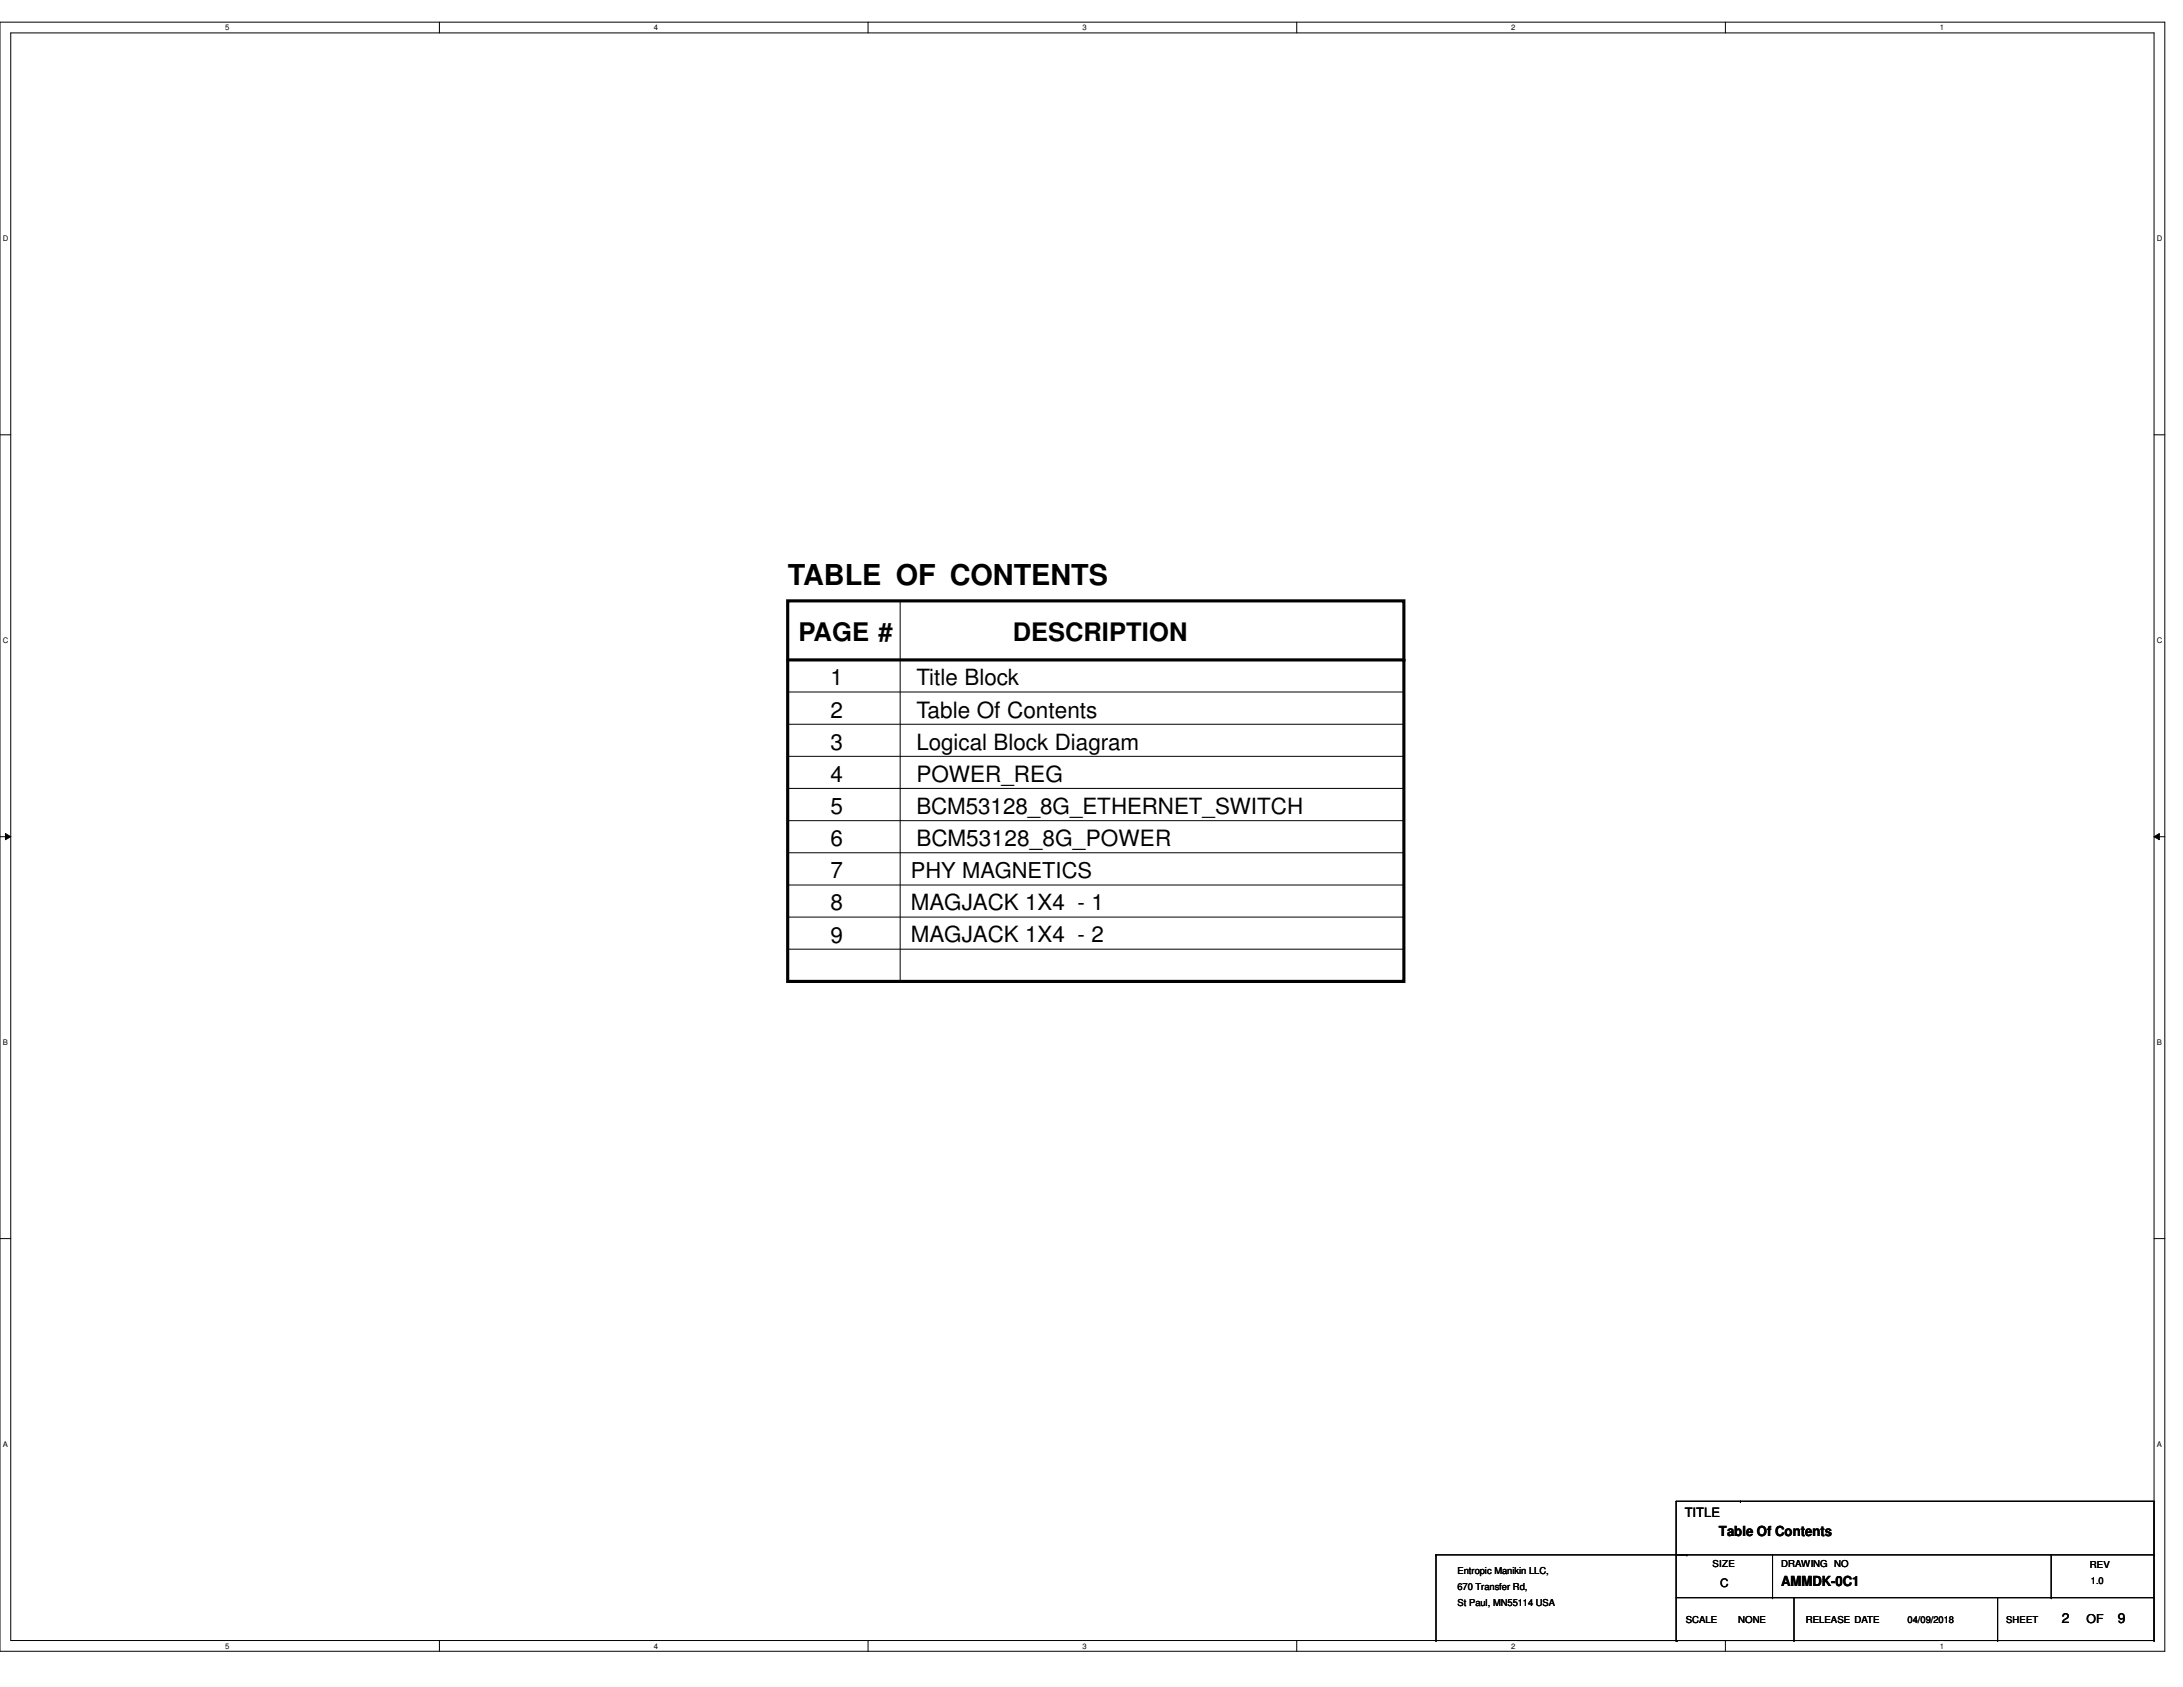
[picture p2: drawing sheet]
<svg xmlns="http://www.w3.org/2000/svg" width="279mm" height="216mm" viewBox="0 0 279 216" stroke-linecap="round" stroke-linejoin="round" font-family="sans-serif">
<defs><g id="words">
<text font-size="3.7" x="100.8" y="74.8">TABLE OF CONTENTS</text>
<g font-size="3.3">
<text x="102.2" y="82">PAGE #</text>
<text x="129.6" y="82">DESCRIPTION</text>
</g>
<g font-size="2.9">
<text x="106.3" y="87.7">1</text>
<text x="117.3" y="87.7">Title Block</text>
<text x="106.3" y="91.8">2</text>
<text x="106.3" y="95.9">3</text>
<text x="117.3" y="95.9">Logical Block Diagram</text>
<text x="117.3" y="91.8">Table Of Contents</text>
<text x="106.3" y="100.1">4</text>
<text x="117.3" y="100.1">POWER_REG</text>
<text x="106.3" y="104.2">5</text>
<text x="117.3" y="104.2">BCM53128_8G_ETHERNET_SWITCH</text>
<text x="106.3" y="108.3">6</text>
<text x="106.3" y="112.4">7</text>
<text x="117.3" y="108.3">BCM53128_8G_POWER</text>
<text x="106.3" y="116.5">8</text>
<text x="116.6" y="116.5">MAGJACK 1X4 - 1</text>
<text x="106.3" y="120.6">9</text>
<text x="116.6" y="120.6">MAGJACK 1X4 - 2</text>
</g>
<text font-size="2.8" x="116.6" y="112.3">PHY MAGNETICS</text>
<g font-size="1.8">
<text x="220" y="196.5">Table Of Contents</text>
<text x="228" y="203">AMMDK-0C1</text>
<text x="263.9" y="207.7">2</text>
<text x="271" y="207.7">9</text>
</g>
<text font-size="1.7" x="215.6" y="194.2">TITLE</text>
<text font-size="1.6" x="267.1" y="207.6">OF</text>
<text font-size="1.5" x="220.2" y="203.1">C</text>
<g font-size="1.2">
<text x="186.5" y="201.5">Entropic Manikin LLC,</text>
<text x="186.5" y="203.5">670 Transfer Rd,</text>
<text x="219.2" y="200.5">SIZE</text>
<text x="228" y="200.5">DRAWING NO</text>
<text x="267.5" y="200.7">REV</text>
<text x="267.6" y="202.7">1.0</text>
<text x="186.5" y="205.6">St Paul, MN55114 USA</text>
<text x="215.8" y="207.6">SCALE</text>
<text x="222.5" y="207.6">NONE</text>
<text x="231.1" y="207.6">RELEASE DATE</text>
<text x="244.2" y="207.6">04/09/2018</text>
<text x="256.8" y="207.8">SHEET</text>
</g>
<g font-size="1">
<text x="28.8" y="3.9">5</text>
<text x="83.7" y="3.9">4</text>
<text x="138.5" y="3.9">3</text>
<text x="193.4" y="3.9">2</text>
<text x="248.3" y="3.9">1</text>
<text x=".4" y="30.8">D</text>
<text x="276.1" y="30.8">D</text>
<text x=".4" y="82.3">C</text>
<text x="276.1" y="82.3">C</text>
<text x=".4" y="133.7">B</text>
<text x="276.1" y="133.7">B</text>
<text x=".4" y="185.1">A</text>
<text x="276.1" y="185.1">A</text>
<text x="28.8" y="211">5</text>
<text x="83.7" y="211">4</text>
<text x="138.5" y="211">3</text>
<text x="193.4" y="211">2</text>
<text x="248.3" y="211">1</text>
</g>
</g></defs>
<path d="M0 2.8h277.1v208.5h-277.1zM1.4 4.2h274.3v205.8h-274.3z" fill="none" stroke="#000" stroke-width=".13"/>
<g fill="#fff">
<path d="M28.8 3h.6v1.1h-.6z"/>
<path d="M28.8 210.1h.6v1.1h-.6z"/>
</g>
<path d="M56.2 2.8v1.4M56.2 210v1.3" fill="none" stroke="#000" stroke-width=".13"/>
<g fill="#fff">
<path d="M83.7 3h.5v1.1h-.5z"/>
<path d="M83.7 210.1h.5v1.1h-.5z"/>
</g>
<path d="M111.1 2.8v1.4M111.1 210v1.3" fill="none" stroke="#000" stroke-width=".13"/>
<g fill="#fff">
<path d="M138.5 3h.6v1.1h-.6z"/>
<path d="M138.5 210.1h.6v1.1h-.6z"/>
</g>
<path d="M166 2.8v1.4M166 210v1.3" fill="none" stroke="#000" stroke-width=".13"/>
<g fill="#fff">
<path d="M193.4 3h.6v1.1h-.6z"/>
<path d="M193.4 210.1h.6v1.1h-.6z"/>
</g>
<path d="M220.8 2.8v1.4M220.8 210v1.3" fill="none" stroke="#000" stroke-width=".13"/>
<g fill="#fff">
<path d="M248.3 3h.5v1.1h-.5z"/>
<path d="M248.3 210.1h.5v1.1h-.5z"/>
<path d="M.4 29.9h.7v1.1h-.7z"/>
<path d="M276.1 29.9h.7v1.1h-.7z"/>
<path d="M.4 81.4h.7v1.1h-.7z"/>
<path d="M276.1 81.4h.7v1.1h-.7z"/>
</g>
<path d="M0 55.6h1.4M275.7 55.6h1.4" fill="none" stroke="#000" stroke-width=".13"/>
<g fill="#fff">
<path d="M.4 132.8h.6v1.1h-.6z"/>
<path d="M276.1 132.8h.6v1.1h-.6z"/>
</g>
<path d="M0 107.1h1.4M.7 106.7l.7 .4-.7 .4zM275.7 107.1l.7-.4v.8zM275.7 107.1h1.4" fill="none" stroke="#000" stroke-width=".13"/>
<path d="M.7 106.7l.7 .4-.7 .4zM275.7 107.1l.7-.4v.8z" fill="#000"/>
<g fill="#fff">
<path d="M.4 184.2h.6v1.1h-.6z"/>
<path d="M276.1 184.2h.6v1.1h-.6z"/>
</g>
<g fill="none" stroke="#000" stroke-width=".13">
<path d="M115.2 76.9h.1M115.2 76.9v48.7M100.8 88.6h78.9M100.8 92.7h78.9M100.8 96.8h78.9M179.7 88.6h.1M179.7 92.7h.1M179.7 96.8h.1M100.8 100.9h78.9M100.8 109.1h78.9M100.8 113.3h78.9M100.8 117.4h78.9"/>
<path d="M100.8 105h78.9M179.7 100.9h.1M179.7 109.1h.1M179.7 113.3h.1M179.7 117.4h.1M179.7 105h.1M100.8 121.5h78.9M100.8 125.6h78.9M179.7 121.5h.1M179.7 125.6h.1M0 158.5h1.4M275.7 158.5h1.4"/>
<path d="M183.8 199h.1M183.8 199h91.9M183.8 199v11M215.9 199h.1M222.8 192.1h.1M226.9 199v5.5M262.5 199v5.5M275.7 199h.1M183.8 210h.1M183.8 210h91.9M214.5 210h.1M214.5 210v-17.9h61.2v17.9"/>
<path d="M214.5 204.5h61.2M214.7 210h.1M226.9 204.5h.1M229.6 210h.1M229.6 204.5v5.5M255.7 210h.1M255.7 204.5v5.5M262.5 204.5h.1M275.7 204.5h.1M275.7 210h.1"/>
</g>
<path d="M100.8 76.9h78.9v48.7h-78.9zM100.8 84.5h78.9" fill="none" stroke="#000" stroke-width=".4"/>
<circle cx="179.7" cy="84.5" r=".2" fill="#000"/>
<use href="#words"/>
</svg>
